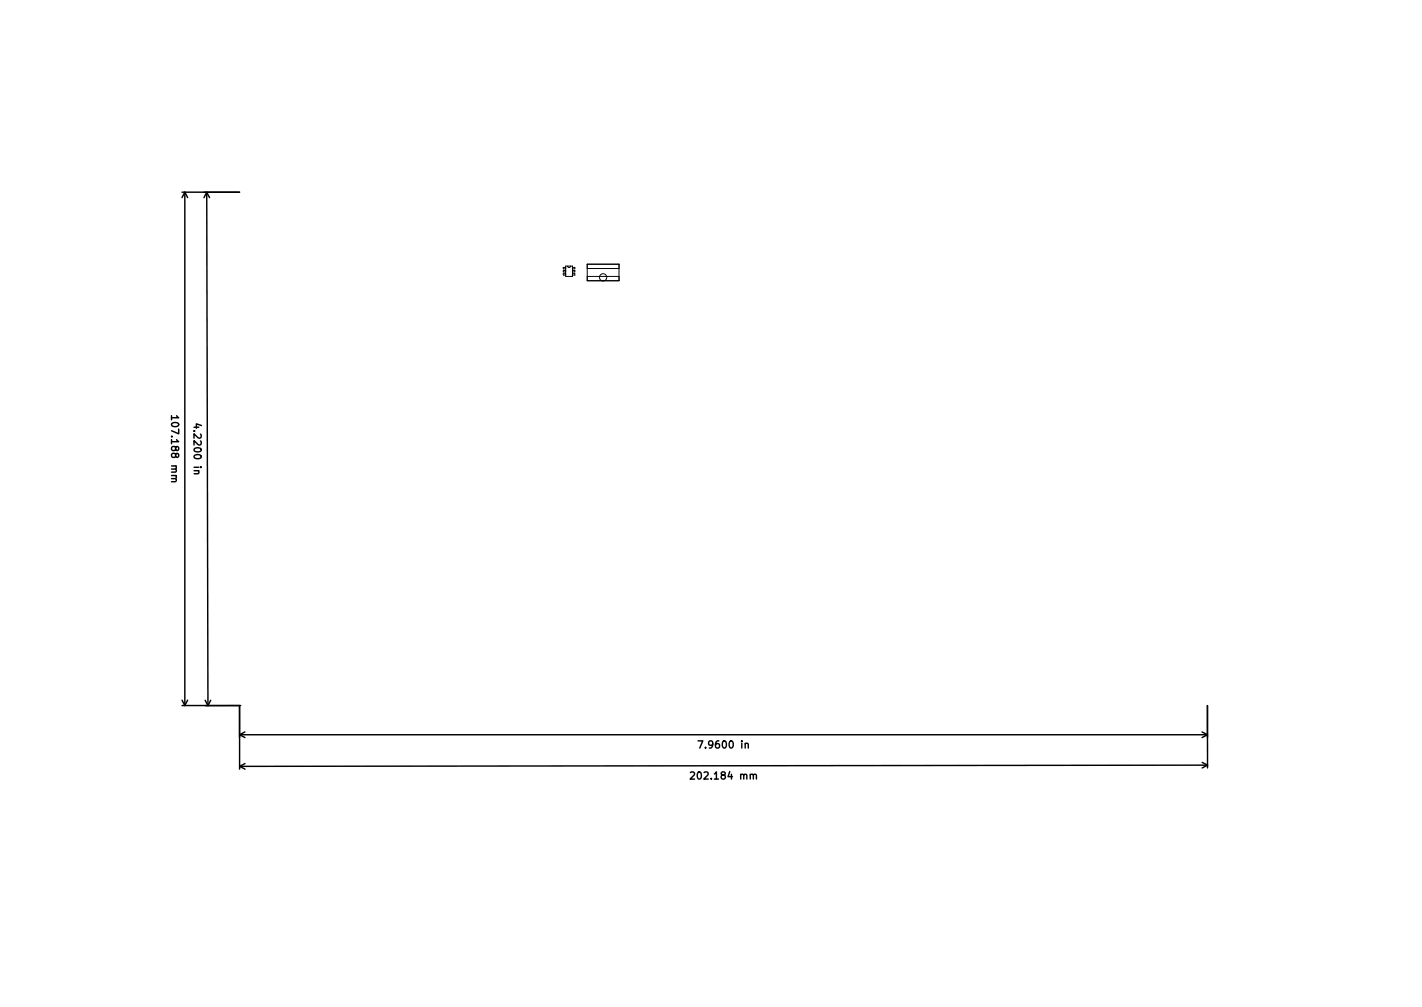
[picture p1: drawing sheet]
<svg xmlns="http://www.w3.org/2000/svg" width="297mm" height="210mm" viewBox="0 0 297 210" stroke-linecap="round" stroke-linejoin="round" font-family="sans-serif">
<defs><g id="words">
<g font-size="2.1">
<text x="35.8" y="87.8" transform="rotate(90 35.8 87.8)">107.188 mm</text>
<text x="40.5" y="89.3" transform="rotate(90 40.5 89.3)">4.2200 in</text>
<text x="146.7" y="156.3">7.9600 in</text>
<text x="145.2" y="162.7">202.184 mm</text>
</g>
</g></defs>
<g fill="none" stroke="#000" stroke-width=".3">
<path d="M38 40.1h12h-7.4M38.6 40.1v107.2M38.6 40.1l-.6 1.2M38.6 40.1l.6 1.2M43.2 40.1l.2 107.2M43.2 40.1l-.6 1.2M43.2 40.1l.6 1.2M35.8 86.8v.8M36.6 99.9l.2 .2v.4l-1 .1M36.9 86.8l.4 .4h-1.5M41.4 98.3l.1 .2v.3l-1 .1M42.1 88.8l-1.1-.3v.9"/>
<path d="M38 147.3h12.3M38 146.2l.6 1.1M39.2 146.2l-.6 1.1M42.8 146.2l.6 1.1M44 146.2l-.6 1.1M50 153.4h202.2M50 147.3v6.7M50 153.4l1.2 .6M50 147.6l.1 13M51.2 152.8l-1.2 .6M51.2 159.4l-1.1 .6M145.8 154.7h1l-.6 1.5"/>
<path d="M155.7 155.3l.2-.1 .3 .1 .1 .9M251.1 152.8l1.1 .6M251.1 159.2l1.1 .6M252.2 154v-6.7v13M252.2 153.4l-1.1 .6M252.2 159.8l-202.1 .2M252.2 159.8l-1.1 .5M50.1 160l1.1 .6M144.2 161.3l.6-.1 .3 .4-1 1.1h1M157.4 161.9l.2-.2h.3l.1 1"/>
</g>
<g fill="none" stroke="#000" stroke-width=".21">
<path d="M118.2 55.6h1.4v2.1h-1.4zM118.2 55.8h-.5v.3h.5M118.2 56.5h-.5v.3h.5M118.2 57.1h-.5v.3h.5M118.6 55.6l.3 .3 .3-.3M119.6 55.8h.5v.3h-.5M119.6 56.5h.5v.3h-.5M119.6 57.1h.5v.3h-.5M122.7 55.2h6.6v3.4h-6.6zM122.7 56.1h6.6M122.7 57.7h6.6"/>
<circle cx="126" cy="57.9" r=".76"/>
</g>
<use href="#words"/>
</svg>
